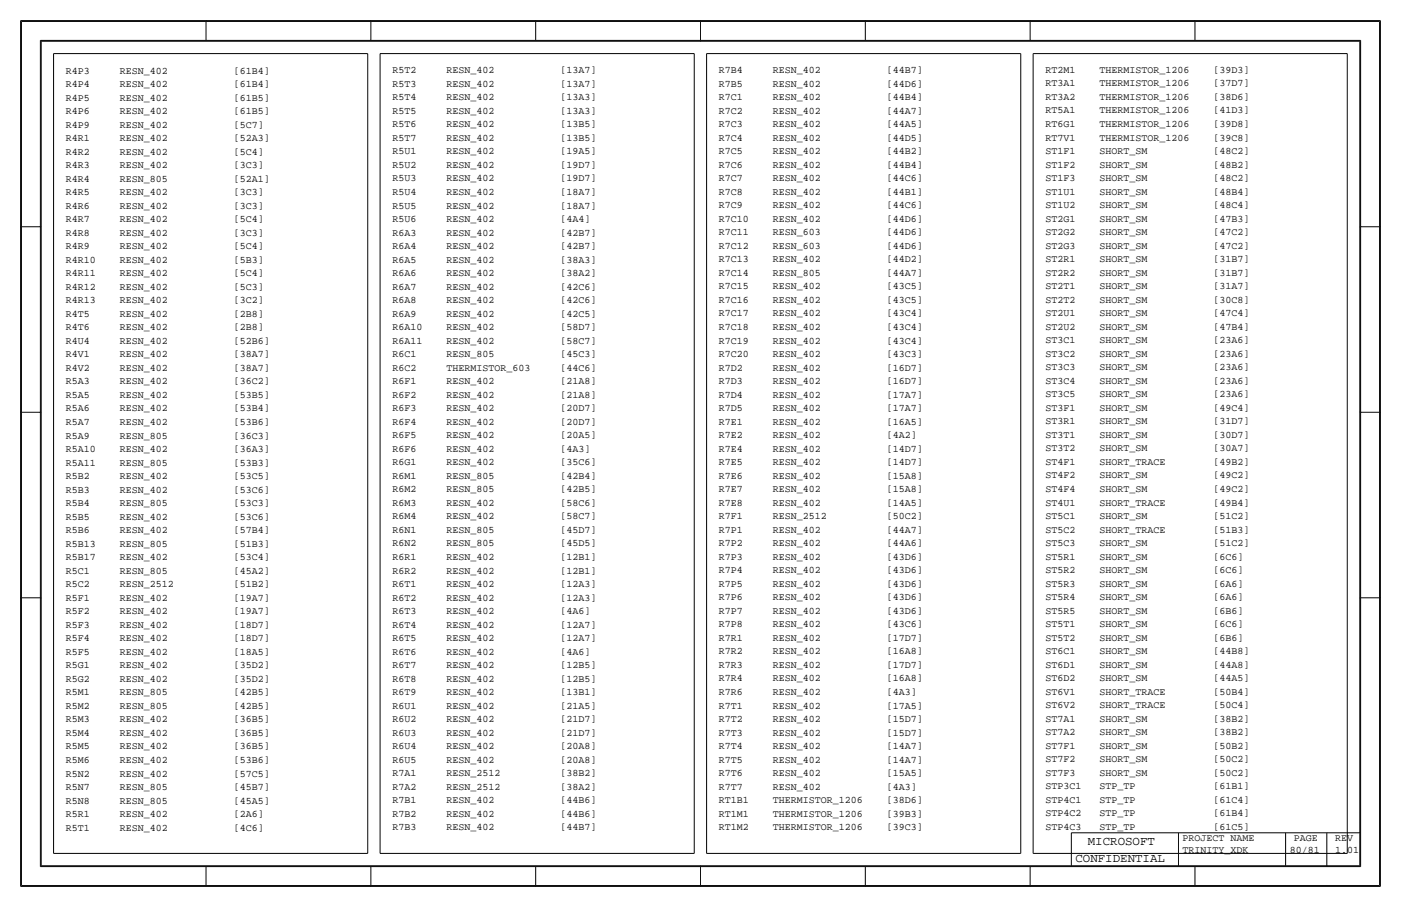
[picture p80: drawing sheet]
<svg xmlns="http://www.w3.org/2000/svg" width="432mm" height="279mm" viewBox="0 0 432 279" stroke-linecap="round" stroke-linejoin="round" font-family="sans-serif">
<defs><g id="words">
<g font-size="3.8">
<text x="335.3" y="260.3">MICROSOFT</text>
<text x="331.5" y="265.4">CONFIDENTIAL</text>
</g>
<g font-size="3.1">
<text x="20.3" y="22.6">R4P3</text>
<text x="37" y="22.6">RESN_402</text>
<text x="72.1" y="22.6">[61B4]</text>
<text x="121" y="22.6">R5T2</text>
<text x="137.6" y="22.6">RESN_402</text>
<text x="172.7" y="22.6">[13A7]</text>
<text x="221.6" y="22.5">R7B4</text>
<text x="238.2" y="22.5">RESN_402</text>
<text x="273.4" y="22.5">[44B7]</text>
<text x="322.2" y="22.5">RT2M1</text>
<text x="338.9" y="22.5">THERMISTOR_1206</text>
<text x="374" y="22.5">[39D3]</text>
<text x="20.3" y="26.8">R4P4</text>
<text x="37" y="26.8">RESN_402</text>
<text x="72.1" y="26.8">[61B4]</text>
<text x="121" y="26.8">R5T3</text>
<text x="137.6" y="26.8">RESN_402</text>
<text x="172.7" y="26.8">[13A7]</text>
<text x="221.6" y="26.7">R7B5</text>
<text x="238.2" y="26.7">RESN_402</text>
<text x="273.4" y="26.7">[44D6]</text>
<text x="322.2" y="26.6">RT3A1</text>
<text x="338.9" y="26.6">THERMISTOR_1206</text>
<text x="374" y="26.6">[37D7]</text>
<text x="20.3" y="35.1">R4P6</text>
<text x="20.3" y="31">R4P5</text>
<text x="37" y="35.1">RESN_402</text>
<text x="37" y="31">RESN_402</text>
<text x="72.1" y="35.1">[61B5]</text>
<text x="72.1" y="31">[61B5]</text>
<text x="121" y="35.1">R5T5</text>
<text x="121" y="30.9">R5T4</text>
<text x="137.6" y="35.1">RESN_402</text>
<text x="137.6" y="30.9">RESN_402</text>
<text x="172.7" y="35.1">[13A3]</text>
<text x="172.7" y="30.9">[13A3]</text>
<text x="221.6" y="35">R7C2</text>
<text x="221.6" y="30.9">R7C1</text>
<text x="238.2" y="35">RESN_402</text>
<text x="238.2" y="30.9">RESN_402</text>
<text x="273.4" y="35">[44A7]</text>
<text x="273.4" y="30.9">[44B4]</text>
<text x="322.2" y="35">RT5A1</text>
<text x="322.2" y="30.8">RT3A2</text>
<text x="338.9" y="35">THERMISTOR_1206</text>
<text x="338.9" y="30.8">THERMISTOR_1206</text>
<text x="374" y="35">[41D3]</text>
<text x="374" y="30.8">[38D6]</text>
<text x="20.3" y="39.3">R4P9</text>
<text x="37" y="39.3">RESN_402</text>
<text x="72.1" y="39.3">[5C7]</text>
<text x="121" y="39.2">R5T6</text>
<text x="137.6" y="39.2">RESN_402</text>
<text x="172.7" y="39.2">[13B5]</text>
<text x="221.6" y="39.2">R7C3</text>
<text x="238.2" y="39.2">RESN_402</text>
<text x="273.4" y="39.2">[44A5]</text>
<text x="322.2" y="39.1">RT6G1</text>
<text x="338.9" y="39.1">THERMISTOR_1206</text>
<text x="374" y="39.1">[39D8]</text>
<text x="20.3" y="47.6">R4R2</text>
<text x="20.3" y="43.5">R4R1</text>
<text x="37" y="47.6">RESN_402</text>
<text x="37" y="43.5">RESN_402</text>
<text x="72.1" y="47.6">[5C4]</text>
<text x="72.1" y="43.5">[52A3]</text>
<text x="121" y="47.6">R5U1</text>
<text x="121" y="43.4">R5T7</text>
<text x="137.6" y="47.6">RESN_402</text>
<text x="137.6" y="43.4">RESN_402</text>
<text x="172.7" y="47.6">[19A5]</text>
<text x="172.7" y="43.4">[13B5]</text>
<text x="221.6" y="47.5">R7C5</text>
<text x="221.6" y="43.3">R7C4</text>
<text x="238.2" y="47.5">RESN_402</text>
<text x="238.2" y="43.3">RESN_402</text>
<text x="273.4" y="47.5">[44B2]</text>
<text x="273.4" y="43.3">[44D5]</text>
<text x="322.2" y="47.5">ST1F1</text>
<text x="322.2" y="43.3">RT7V1</text>
<text x="338.9" y="47.5">SHORT_SM</text>
<text x="338.9" y="43.3">THERMISTOR_1206</text>
<text x="374" y="47.5">[48C2]</text>
<text x="374" y="43.3">[39C8]</text>
<text x="20.3" y="51.8">R4R3</text>
<text x="37" y="51.8">RESN_402</text>
<text x="72.1" y="51.8">[3C3]</text>
<text x="121" y="51.7">R5U2</text>
<text x="137.6" y="51.7">RESN_402</text>
<text x="172.7" y="51.7">[19D7]</text>
<text x="221.6" y="51.7">R7C6</text>
<text x="238.2" y="51.7">RESN_402</text>
<text x="273.4" y="51.7">[44B4]</text>
<text x="322.2" y="51.6">ST1F2</text>
<text x="338.9" y="51.6">SHORT_SM</text>
<text x="374" y="51.6">[48B2]</text>
<text x="20.3" y="56">R4R4</text>
<text x="37" y="56">RESN_805</text>
<text x="72.1" y="56">[52A1]</text>
<text x="121" y="55.9">R5U3</text>
<text x="137.6" y="55.9">RESN_402</text>
<text x="172.7" y="55.9">[19D7]</text>
<text x="221.6" y="55.8">R7C7</text>
<text x="238.2" y="55.8">RESN_402</text>
<text x="273.4" y="55.8">[44C6]</text>
<text x="322.2" y="59.9">ST1U1</text>
<text x="322.2" y="55.8">ST1F3</text>
<text x="338.9" y="59.9">SHORT_SM</text>
<text x="338.9" y="55.8">SHORT_SM</text>
<text x="374" y="59.9">[48B4]</text>
<text x="374" y="55.8">[48C2]</text>
<text x="20.3" y="64.3">R4R6</text>
<text x="20.3" y="60.1">R4R5</text>
<text x="37" y="64.3">RESN_402</text>
<text x="37" y="60.1">RESN_402</text>
<text x="72.1" y="64.3">[3C3]</text>
<text x="72.1" y="60.1">[3C3]</text>
<text x="121" y="64.2">R5U5</text>
<text x="121" y="60.1">R5U4</text>
<text x="137.6" y="64.2">RESN_402</text>
<text x="137.6" y="60.1">RESN_402</text>
<text x="172.7" y="64.2">[18A7]</text>
<text x="172.7" y="60.1">[18A7]</text>
<text x="221.6" y="64.2">R7C9</text>
<text x="221.6" y="60">R7C8</text>
<text x="238.2" y="64.2">RESN_402</text>
<text x="238.2" y="60">RESN_402</text>
<text x="273.4" y="64.2">[44C6]</text>
<text x="273.4" y="60">[44B1]</text>
<text x="322.2" y="64.1">ST1U2</text>
<text x="338.9" y="64.1">SHORT_SM</text>
<text x="374" y="64.1">[48C4]</text>
<text x="20.3" y="68.5">R4R7</text>
<text x="37" y="68.5">RESN_402</text>
<text x="72.1" y="68.5">[5C4]</text>
<text x="121" y="68.4">R5U6</text>
<text x="137.6" y="68.4">RESN_402</text>
<text x="172.7" y="68.4">[4A4]</text>
<text x="221.6" y="68.3">R7C10</text>
<text x="238.2" y="68.3">RESN_402</text>
<text x="273.4" y="68.3">[44D6]</text>
<text x="322.2" y="68.3">ST2G1</text>
<text x="338.9" y="68.3">SHORT_SM</text>
<text x="374" y="68.3">[47B3]</text>
<text x="20.3" y="76.8">R4R9</text>
<text x="20.3" y="72.6">R4R8</text>
<text x="37" y="76.8">RESN_402</text>
<text x="37" y="72.6">RESN_402</text>
<text x="72.1" y="76.8">[5C4]</text>
<text x="72.1" y="72.6">[3C3]</text>
<text x="121" y="76.7">R6A4</text>
<text x="121" y="72.6">R6A3</text>
<text x="137.6" y="76.7">RESN_402</text>
<text x="137.6" y="72.6">RESN_402</text>
<text x="172.7" y="76.7">[42B7]</text>
<text x="172.7" y="72.6">[42B7]</text>
<text x="221.6" y="76.7">R7C12</text>
<text x="221.6" y="72.5">R7C11</text>
<text x="238.2" y="76.7">RESN_603</text>
<text x="238.2" y="72.5">RESN_603</text>
<text x="273.4" y="76.7">[44D6]</text>
<text x="273.4" y="72.5">[44D6]</text>
<text x="322.2" y="76.6">ST2G3</text>
<text x="322.2" y="72.4">ST2G2</text>
<text x="338.9" y="76.6">SHORT_SM</text>
<text x="338.9" y="72.4">SHORT_SM</text>
<text x="374" y="76.6">[47C2]</text>
<text x="374" y="72.4">[47C2]</text>
<text x="20.3" y="81">R4R10</text>
<text x="37" y="81">RESN_402</text>
<text x="72.1" y="81">[5B3]</text>
<text x="121" y="80.9">R6A5</text>
<text x="137.6" y="80.9">RESN_402</text>
<text x="172.7" y="80.9">[38A3]</text>
<text x="221.6" y="80.8">R7C13</text>
<text x="238.2" y="80.8">RESN_402</text>
<text x="273.4" y="80.8">[44D2]</text>
<text x="322.2" y="80.8">ST2R1</text>
<text x="338.9" y="80.8">SHORT_SM</text>
<text x="374" y="80.8">[31B7]</text>
<text x="20.3" y="89.3">R4R12</text>
<text x="20.3" y="85.1">R4R11</text>
<text x="37" y="89.3">RESN_402</text>
<text x="37" y="85.1">RESN_402</text>
<text x="72.1" y="89.3">[5C3]</text>
<text x="72.1" y="85.1">[5C4]</text>
<text x="121" y="89.2">R6A7</text>
<text x="121" y="85.1">R6A6</text>
<text x="137.6" y="89.2">RESN_402</text>
<text x="137.6" y="85.1">RESN_402</text>
<text x="172.7" y="89.2">[42C6]</text>
<text x="172.7" y="85.1">[38A2]</text>
<text x="221.6" y="89.2">R7C15</text>
<text x="221.6" y="85">R7C14</text>
<text x="238.2" y="89.2">RESN_402</text>
<text x="238.2" y="85">RESN_805</text>
<text x="273.4" y="89.2">[43C5]</text>
<text x="273.4" y="85">[44A7]</text>
<text x="322.2" y="89.1">ST2T1</text>
<text x="322.2" y="84.9">ST2R2</text>
<text x="338.9" y="89.1">SHORT_SM</text>
<text x="338.9" y="84.9">SHORT_SM</text>
<text x="374" y="89.1">[31A7]</text>
<text x="374" y="84.9">[31B7]</text>
<text x="20.3" y="93.4">R4R13</text>
<text x="37" y="93.4">RESN_402</text>
<text x="72.1" y="93.4">[3C2]</text>
<text x="121" y="93.4">R6A8</text>
<text x="137.6" y="93.4">RESN_402</text>
<text x="172.7" y="93.4">[42C6]</text>
<text x="221.6" y="93.3">R7C16</text>
<text x="238.2" y="93.3">RESN_402</text>
<text x="273.4" y="93.3">[43C5]</text>
<text x="322.2" y="93.3">ST2T2</text>
<text x="338.9" y="93.3">SHORT_SM</text>
<text x="374" y="93.3">[30C8]</text>
<text x="20.3" y="101.8">R4T6</text>
<text x="20.3" y="97.6">R4T5</text>
<text x="37" y="101.8">RESN_402</text>
<text x="37" y="97.6">RESN_402</text>
<text x="72.1" y="101.8">[2B8]</text>
<text x="72.1" y="97.6">[2B8]</text>
<text x="121" y="101.7">R6A10</text>
<text x="121" y="97.5">R6A9</text>
<text x="137.6" y="101.7">RESN_402</text>
<text x="137.6" y="97.5">RESN_402</text>
<text x="172.7" y="101.7">[58D7]</text>
<text x="172.7" y="97.5">[42C5]</text>
<text x="221.6" y="101.7">R7C18</text>
<text x="221.6" y="97.5">R7C17</text>
<text x="238.2" y="101.7">RESN_402</text>
<text x="238.2" y="97.5">RESN_402</text>
<text x="273.4" y="101.7">[43C4]</text>
<text x="273.4" y="97.5">[43C4]</text>
<text x="322.2" y="101.6">ST2U2</text>
<text x="322.2" y="97.4">ST2U1</text>
<text x="338.9" y="101.6">SHORT_SM</text>
<text x="338.9" y="97.4">SHORT_SM</text>
<text x="374" y="101.6">[47B4]</text>
<text x="374" y="97.4">[47C4]</text>
<text x="20.3" y="105.9">R4U4</text>
<text x="37" y="105.9">RESN_402</text>
<text x="72.1" y="105.9">[52B6]</text>
<text x="121" y="105.9">R6A11</text>
<text x="137.6" y="105.9">RESN_402</text>
<text x="172.7" y="105.9">[58C7]</text>
<text x="221.6" y="105.8">R7C19</text>
<text x="238.2" y="105.8">RESN_402</text>
<text x="273.4" y="105.8">[43C4]</text>
<text x="322.2" y="105.8">ST3C1</text>
<text x="338.9" y="105.8">SHORT_SM</text>
<text x="374" y="105.8">[23A6]</text>
<text x="20.3" y="110.1">R4V1</text>
<text x="37" y="110.1">RESN_402</text>
<text x="72.1" y="110.1">[38A7]</text>
<text x="121" y="110">R6C1</text>
<text x="137.6" y="110">RESN_805</text>
<text x="172.7" y="110">[45C3]</text>
<text x="221.6" y="110">R7C20</text>
<text x="238.2" y="110">RESN_402</text>
<text x="273.4" y="110">[43C3]</text>
<text x="322.2" y="109.9">ST3C2</text>
<text x="338.9" y="109.9">SHORT_SM</text>
<text x="374" y="109.9">[23A6]</text>
<text x="20.3" y="118.4">R5A3</text>
<text x="20.3" y="114.3">R4V2</text>
<text x="37" y="118.4">RESN_402</text>
<text x="37" y="114.3">RESN_402</text>
<text x="72.1" y="118.4">[36C2]</text>
<text x="72.1" y="114.3">[38A7]</text>
<text x="121" y="118.4">R6F1</text>
<text x="121" y="114.2">R6C2</text>
<text x="137.6" y="118.4">RESN_402</text>
<text x="137.6" y="114.2">THERMISTOR_603</text>
<text x="172.7" y="118.4">[21A8]</text>
<text x="172.7" y="114.2">[44C6]</text>
<text x="221.6" y="118.3">R7D3</text>
<text x="221.6" y="114.1">R7D2</text>
<text x="238.2" y="118.3">RESN_402</text>
<text x="238.2" y="114.1">RESN_402</text>
<text x="273.4" y="118.3">[16D7]</text>
<text x="273.4" y="114.1">[16D7]</text>
<text x="322.2" y="118.2">ST3C4</text>
<text x="322.2" y="114.1">ST3C3</text>
<text x="338.9" y="118.2">SHORT_SM</text>
<text x="338.9" y="114.1">SHORT_SM</text>
<text x="374" y="118.2">[23A6]</text>
<text x="374" y="114.1">[23A6]</text>
<text x="20.3" y="122.6">R5A5</text>
<text x="37" y="122.6">RESN_402</text>
<text x="72.1" y="122.6">[53B5]</text>
<text x="121" y="122.5">R6F2</text>
<text x="137.6" y="122.5">RESN_402</text>
<text x="172.7" y="122.5">[21A8]</text>
<text x="221.6" y="122.5">R7D4</text>
<text x="238.2" y="122.5">RESN_402</text>
<text x="273.4" y="122.5">[17A7]</text>
<text x="322.2" y="122.4">ST3C5</text>
<text x="338.9" y="122.4">SHORT_SM</text>
<text x="374" y="122.4">[23A6]</text>
<text x="20.3" y="130.9">R5A7</text>
<text x="20.3" y="126.8">R5A6</text>
<text x="37" y="130.9">RESN_402</text>
<text x="37" y="126.8">RESN_402</text>
<text x="72.1" y="130.9">[53B6]</text>
<text x="72.1" y="126.8">[53B4]</text>
<text x="121" y="130.9">R6F4</text>
<text x="121" y="126.7">R6F3</text>
<text x="137.6" y="130.9">RESN_402</text>
<text x="137.6" y="126.7">RESN_402</text>
<text x="172.7" y="130.9">[20D7]</text>
<text x="172.7" y="126.7">[20D7]</text>
<text x="221.6" y="130.8">R7E1</text>
<text x="221.6" y="126.6">R7D5</text>
<text x="238.2" y="130.8">RESN_402</text>
<text x="238.2" y="126.6">RESN_402</text>
<text x="273.4" y="130.8">[16A5]</text>
<text x="273.4" y="126.6">[17A7]</text>
<text x="322.2" y="130.7">ST3R1</text>
<text x="322.2" y="126.6">ST3F1</text>
<text x="338.9" y="130.7">SHORT_SM</text>
<text x="338.9" y="126.6">SHORT_SM</text>
<text x="374" y="130.7">[31D7]</text>
<text x="374" y="126.6">[49C4]</text>
<text x="20.3" y="135.1">R5A9</text>
<text x="37" y="135.1">RESN_805</text>
<text x="72.1" y="135.1">[36C3]</text>
<text x="121" y="135">R6F5</text>
<text x="137.6" y="135">RESN_402</text>
<text x="172.7" y="135">[20A5]</text>
<text x="221.6" y="135">R7E2</text>
<text x="238.2" y="135">RESN_402</text>
<text x="273.4" y="135">[4A2]</text>
<text x="322.2" y="134.9">ST3T1</text>
<text x="338.9" y="134.9">SHORT_SM</text>
<text x="374" y="134.9">[30D7]</text>
<text x="20.3" y="143.4">R5A11</text>
<text x="20.3" y="139.3">R5A10</text>
<text x="37" y="143.4">RESN_805</text>
<text x="37" y="139.3">RESN_402</text>
<text x="72.1" y="143.4">[53B3]</text>
<text x="72.1" y="139.3">[36A3]</text>
<text x="121" y="143.4">R6G1</text>
<text x="121" y="139.2">R6F6</text>
<text x="137.6" y="143.4">RESN_402</text>
<text x="137.6" y="139.2">RESN_402</text>
<text x="172.7" y="143.4">[35C6]</text>
<text x="172.7" y="139.2">[4A3]</text>
<text x="221.6" y="143.3">R7E5</text>
<text x="221.6" y="139.1">R7E4</text>
<text x="238.2" y="143.3">RESN_402</text>
<text x="238.2" y="139.1">RESN_402</text>
<text x="273.4" y="143.3">[14D7]</text>
<text x="273.4" y="139.1">[14D7]</text>
<text x="322.2" y="143.2">ST4F1</text>
<text x="322.2" y="139.1">ST3T2</text>
<text x="338.9" y="143.2">SHORT_TRACE</text>
<text x="338.9" y="139.1">SHORT_SM</text>
<text x="374" y="143.2">[49B2]</text>
<text x="374" y="139.1">[30A7]</text>
<text x="20.3" y="147.6">R5B2</text>
<text x="37" y="147.6">RESN_402</text>
<text x="72.1" y="147.6">[53C5]</text>
<text x="121" y="147.5">R6M1</text>
<text x="137.6" y="147.5">RESN_805</text>
<text x="172.7" y="147.5">[42B4]</text>
<text x="221.6" y="147.5">R7E6</text>
<text x="238.2" y="147.5">RESN_402</text>
<text x="273.4" y="147.5">[15A8]</text>
<text x="322.2" y="147.4">ST4F2</text>
<text x="338.9" y="147.4">SHORT_SM</text>
<text x="374" y="147.4">[49C2]</text>
<text x="20.3" y="155.9">R5B4</text>
<text x="20.3" y="151.7">R5B3</text>
<text x="37" y="155.9">RESN_805</text>
<text x="37" y="151.7">RESN_402</text>
<text x="72.1" y="155.9">[53C3]</text>
<text x="72.1" y="151.7">[53C6]</text>
<text x="121" y="155.9">R6M3</text>
<text x="121" y="151.7">R6M2</text>
<text x="137.6" y="155.9">RESN_402</text>
<text x="137.6" y="151.7">RESN_805</text>
<text x="172.7" y="155.9">[58C6]</text>
<text x="172.7" y="151.7">[42B5]</text>
<text x="221.6" y="155.8">R7E8</text>
<text x="221.6" y="151.6">R7E7</text>
<text x="238.2" y="155.8">RESN_402</text>
<text x="238.2" y="151.6">RESN_402</text>
<text x="273.4" y="155.8">[14A5]</text>
<text x="273.4" y="151.6">[15A8]</text>
<text x="322.2" y="155.7">ST4U1</text>
<text x="322.2" y="151.6">ST4F4</text>
<text x="338.9" y="155.7">SHORT_TRACE</text>
<text x="338.9" y="151.6">SHORT_SM</text>
<text x="374" y="155.7">[49B4]</text>
<text x="374" y="151.6">[49C2]</text>
<text x="20.3" y="160.1">R5B5</text>
<text x="37" y="160.1">RESN_402</text>
<text x="72.1" y="160.1">[53C6]</text>
<text x="121" y="160">R6M4</text>
<text x="137.6" y="160">RESN_402</text>
<text x="172.7" y="160">[58C7]</text>
<text x="221.6" y="160">R7F1</text>
<text x="238.2" y="160">RESN_2512</text>
<text x="273.4" y="160">[50C2]</text>
<text x="322.2" y="159.9">ST5C1</text>
<text x="338.9" y="159.9">SHORT_SM</text>
<text x="374" y="159.9">[51C2]</text>
<text x="20.3" y="164.2">R5B6</text>
<text x="37" y="164.2">RESN_402</text>
<text x="72.1" y="164.2">[57B4]</text>
<text x="121" y="164.2">R6N1</text>
<text x="137.6" y="164.2">RESN_805</text>
<text x="172.7" y="164.2">[45D7]</text>
<text x="221.6" y="164.1">R7P1</text>
<text x="238.2" y="164.1">RESN_402</text>
<text x="273.4" y="164.1">[44A7]</text>
<text x="322.2" y="164.1">ST5C2</text>
<text x="338.9" y="164.1">SHORT_TRACE</text>
<text x="374" y="164.1">[51B3]</text>
<text x="20.3" y="172.6">R5B17</text>
<text x="20.3" y="168.4">R5B13</text>
<text x="37" y="172.6">RESN_402</text>
<text x="37" y="168.4">RESN_805</text>
<text x="72.1" y="172.6">[53C4]</text>
<text x="72.1" y="168.4">[51B3]</text>
<text x="121" y="172.5">R6R1</text>
<text x="121" y="168.3">R6N2</text>
<text x="137.6" y="172.5">RESN_402</text>
<text x="137.6" y="168.3">RESN_805</text>
<text x="172.7" y="172.5">[12B1]</text>
<text x="172.7" y="168.3">[45D5]</text>
<text x="221.6" y="172.4">R7P3</text>
<text x="221.6" y="168.3">R7P2</text>
<text x="238.2" y="172.4">RESN_402</text>
<text x="238.2" y="168.3">RESN_402</text>
<text x="273.4" y="172.4">[43D6]</text>
<text x="273.4" y="168.3">[44A6]</text>
<text x="322.2" y="172.4">ST5R1</text>
<text x="322.2" y="168.2">ST5C3</text>
<text x="338.9" y="172.4">SHORT_SM</text>
<text x="338.9" y="168.2">SHORT_SM</text>
<text x="374" y="172.4">[6C6]</text>
<text x="374" y="168.2">[51C2]</text>
<text x="20.3" y="176.7">R5C1</text>
<text x="37" y="176.7">RESN_805</text>
<text x="72.1" y="176.7">[45A2]</text>
<text x="121" y="176.7">R6R2</text>
<text x="137.6" y="176.7">RESN_402</text>
<text x="172.7" y="176.7">[12B1]</text>
<text x="221.6" y="176.6">R7P4</text>
<text x="238.2" y="176.6">RESN_402</text>
<text x="273.4" y="176.6">[43D6]</text>
<text x="322.2" y="176.6">ST5R2</text>
<text x="338.9" y="176.6">SHORT_SM</text>
<text x="374" y="176.6">[6C6]</text>
<text x="20.3" y="185.1">R5F1</text>
<text x="20.3" y="180.9">R5C2</text>
<text x="37" y="185.1">RESN_402</text>
<text x="37" y="180.9">RESN_2512</text>
<text x="72.1" y="185.1">[19A7]</text>
<text x="72.1" y="180.9">[51B2]</text>
<text x="121" y="185">R6T2</text>
<text x="121" y="180.8">R6T1</text>
<text x="137.6" y="185">RESN_402</text>
<text x="137.6" y="180.8">RESN_402</text>
<text x="172.7" y="185">[12A3]</text>
<text x="172.7" y="180.8">[12A3]</text>
<text x="221.6" y="184.9">R7P6</text>
<text x="221.6" y="180.8">R7P5</text>
<text x="238.2" y="184.9">RESN_402</text>
<text x="238.2" y="180.8">RESN_402</text>
<text x="273.4" y="184.9">[43D6]</text>
<text x="273.4" y="180.8">[43D6]</text>
<text x="322.2" y="184.9">ST5R4</text>
<text x="322.2" y="180.7">ST5R3</text>
<text x="338.9" y="184.9">SHORT_SM</text>
<text x="338.9" y="180.7">SHORT_SM</text>
<text x="374" y="184.9">[6A6]</text>
<text x="374" y="180.7">[6A6]</text>
<text x="20.3" y="189.2">R5F2</text>
<text x="37" y="189.2">RESN_402</text>
<text x="72.1" y="189.2">[19A7]</text>
<text x="121" y="189.2">R6T3</text>
<text x="137.6" y="189.2">RESN_402</text>
<text x="172.7" y="189.2">[4A6]</text>
<text x="221.6" y="189.1">R7P7</text>
<text x="238.2" y="189.1">RESN_402</text>
<text x="273.4" y="189.1">[43D6]</text>
<text x="322.2" y="189">ST5R5</text>
<text x="338.9" y="189">SHORT_SM</text>
<text x="374" y="189">[6B6]</text>
<text x="20.3" y="197.6">R5F4</text>
<text x="20.3" y="193.4">R5F3</text>
<text x="37" y="197.6">RESN_402</text>
<text x="37" y="193.4">RESN_402</text>
<text x="72.1" y="197.6">[18D7]</text>
<text x="72.1" y="193.4">[18D7]</text>
<text x="121" y="197.5">R6T5</text>
<text x="121" y="193.3">R6T4</text>
<text x="137.6" y="197.5">RESN_402</text>
<text x="137.6" y="193.3">RESN_402</text>
<text x="172.7" y="197.5">[12A7]</text>
<text x="172.7" y="193.3">[12A7]</text>
<text x="221.6" y="197.4">R7R1</text>
<text x="221.6" y="193.3">R7P8</text>
<text x="238.2" y="197.4">RESN_402</text>
<text x="238.2" y="193.3">RESN_402</text>
<text x="273.4" y="197.4">[17D7]</text>
<text x="273.4" y="193.3">[43C6]</text>
<text x="322.2" y="197.4">ST5T2</text>
<text x="322.2" y="193.2">ST5T1</text>
<text x="338.9" y="197.4">SHORT_SM</text>
<text x="338.9" y="193.2">SHORT_SM</text>
<text x="374" y="197.4">[6B6]</text>
<text x="374" y="193.2">[6C6]</text>
<text x="20.3" y="201.7">R5F5</text>
<text x="37" y="201.7">RESN_402</text>
<text x="72.1" y="201.7">[18A5]</text>
<text x="121" y="201.7">R6T6</text>
<text x="137.6" y="201.7">RESN_402</text>
<text x="172.7" y="201.7">[4A6]</text>
<text x="221.6" y="201.6">R7R2</text>
<text x="238.2" y="201.6">RESN_402</text>
<text x="273.4" y="201.6">[16A8]</text>
<text x="322.2" y="201.5">ST6C1</text>
<text x="338.9" y="201.5">SHORT_SM</text>
<text x="374" y="201.5">[44B8]</text>
<text x="20.3" y="205.9">R5G1</text>
<text x="37" y="205.9">RESN_402</text>
<text x="72.1" y="205.9">[35D2]</text>
<text x="121" y="210">R6T8</text>
<text x="121" y="205.8">R6T7</text>
<text x="137.6" y="210">RESN_402</text>
<text x="137.6" y="205.8">RESN_402</text>
<text x="172.7" y="210">[12B5]</text>
<text x="172.7" y="205.8">[12B5]</text>
<text x="221.6" y="209.9">R7R4</text>
<text x="221.6" y="205.8">R7R3</text>
<text x="238.2" y="209.9">RESN_402</text>
<text x="238.2" y="205.8">RESN_402</text>
<text x="273.4" y="209.9">[16A8]</text>
<text x="273.4" y="205.8">[17D7]</text>
<text x="322.2" y="209.9">ST6D2</text>
<text x="322.2" y="205.7">ST6D1</text>
<text x="338.9" y="209.9">SHORT_SM</text>
<text x="338.9" y="205.7">SHORT_SM</text>
<text x="374" y="209.9">[44A5]</text>
<text x="374" y="205.7">[44A8]</text>
<text x="20.3" y="214.2">R5M1</text>
<text x="20.3" y="210.1">R5G2</text>
<text x="37" y="214.2">RESN_805</text>
<text x="37" y="210.1">RESN_402</text>
<text x="72.1" y="214.2">[42B5]</text>
<text x="72.1" y="210.1">[35D2]</text>
<text x="121" y="214.2">R6T9</text>
<text x="137.6" y="214.2">RESN_402</text>
<text x="172.7" y="214.2">[13B1]</text>
<text x="221.6" y="214.1">R7R6</text>
<text x="238.2" y="214.1">RESN_402</text>
<text x="273.4" y="214.1">[4A3]</text>
<text x="322.2" y="214">ST6V1</text>
<text x="338.9" y="214">SHORT_TRACE</text>
<text x="374" y="214">[50B4]</text>
<text x="20.3" y="218.4">R5M2</text>
<text x="37" y="218.4">RESN_805</text>
<text x="72.1" y="218.4">[42B5]</text>
<text x="121" y="218.3">R6U1</text>
<text x="137.6" y="218.3">RESN_402</text>
<text x="172.7" y="218.3">[21A5]</text>
<text x="221.6" y="218.3">R7T1</text>
<text x="238.2" y="218.3">RESN_402</text>
<text x="273.4" y="218.3">[17A5]</text>
<text x="322.2" y="218.2">ST6V2</text>
<text x="338.9" y="218.2">SHORT_TRACE</text>
<text x="374" y="218.2">[50C4]</text>
<text x="20.3" y="226.7">R5M4</text>
<text x="20.3" y="222.5">R5M3</text>
<text x="37" y="226.7">RESN_402</text>
<text x="37" y="222.5">RESN_402</text>
<text x="72.1" y="226.7">[36B5]</text>
<text x="72.1" y="222.5">[36B5]</text>
<text x="121" y="226.6">R6U3</text>
<text x="121" y="222.5">R6U2</text>
<text x="137.6" y="226.6">RESN_402</text>
<text x="137.6" y="222.5">RESN_402</text>
<text x="172.7" y="226.6">[21D7]</text>
<text x="172.7" y="222.5">[21D7]</text>
<text x="221.6" y="226.6">R7T3</text>
<text x="221.6" y="222.4">R7T2</text>
<text x="238.2" y="226.6">RESN_402</text>
<text x="238.2" y="222.4">RESN_402</text>
<text x="273.4" y="226.6">[15D7]</text>
<text x="273.4" y="222.4">[15D7]</text>
<text x="322.2" y="226.5">ST7A2</text>
<text x="322.2" y="222.4">ST7A1</text>
<text x="338.9" y="226.5">SHORT_SM</text>
<text x="338.9" y="222.4">SHORT_SM</text>
<text x="374" y="226.5">[38B2]</text>
<text x="374" y="222.4">[38B2]</text>
<text x="20.3" y="230.9">R5M5</text>
<text x="37" y="230.9">RESN_402</text>
<text x="72.1" y="230.9">[36B5]</text>
<text x="121" y="230.8">R6U4</text>
<text x="137.6" y="230.8">RESN_402</text>
<text x="172.7" y="230.8">[20A8]</text>
<text x="221.6" y="230.8">R7T4</text>
<text x="238.2" y="230.8">RESN_402</text>
<text x="273.4" y="230.8">[14A7]</text>
<text x="322.2" y="230.7">ST7F1</text>
<text x="338.9" y="230.7">SHORT_SM</text>
<text x="374" y="230.7">[50B2]</text>
<text x="20.3" y="239.2">R5N2</text>
<text x="20.3" y="235">R5M6</text>
<text x="37" y="239.2">RESN_402</text>
<text x="37" y="235">RESN_402</text>
<text x="72.1" y="239.2">[57C5]</text>
<text x="72.1" y="235">[53B6]</text>
<text x="121" y="239.1">R7A1</text>
<text x="121" y="235">R6U5</text>
<text x="137.6" y="239.1">RESN_2512</text>
<text x="137.6" y="235">RESN_402</text>
<text x="172.7" y="239.1">[38B2]</text>
<text x="172.7" y="235">[20A8]</text>
<text x="221.6" y="239.1">R7T6</text>
<text x="221.6" y="234.9">R7T5</text>
<text x="238.2" y="239.1">RESN_402</text>
<text x="238.2" y="234.9">RESN_402</text>
<text x="273.4" y="239.1">[15A5]</text>
<text x="273.4" y="234.9">[14A7]</text>
<text x="322.2" y="239">ST7F3</text>
<text x="322.2" y="234.9">ST7F2</text>
<text x="338.9" y="239">SHORT_SM</text>
<text x="338.9" y="234.9">SHORT_SM</text>
<text x="374" y="239">[50C2]</text>
<text x="374" y="234.9">[50C2]</text>
<text x="20.3" y="243.4">R5N7</text>
<text x="37" y="243.4">RESN_805</text>
<text x="72.1" y="243.4">[45B7]</text>
<text x="121" y="243.3">R7A2</text>
<text x="137.6" y="243.3">RESN_2512</text>
<text x="172.7" y="243.3">[38A2]</text>
<text x="221.6" y="243.2">R7T7</text>
<text x="238.2" y="243.2">RESN_402</text>
<text x="273.4" y="243.2">[4A3]</text>
<text x="322.2" y="243.2">STP3C1</text>
<text x="338.9" y="243.2">STP_TP</text>
<text x="374" y="243.2">[61B1]</text>
<text x="20.3" y="251.7">R5R1</text>
<text x="20.3" y="247.5">R5N8</text>
<text x="37" y="251.7">RESN_402</text>
<text x="37" y="247.5">RESN_805</text>
<text x="72.1" y="251.7">[2A6]</text>
<text x="72.1" y="247.5">[45A5]</text>
<text x="121" y="251.6">R7B2</text>
<text x="121" y="247.5">R7B1</text>
<text x="137.6" y="251.6">RESN_402</text>
<text x="137.6" y="247.5">RESN_402</text>
<text x="172.7" y="251.6">[44B6]</text>
<text x="172.7" y="247.5">[44B6]</text>
<text x="221.6" y="251.6">RT1M1</text>
<text x="221.6" y="247.4">RT1B1</text>
<text x="238.2" y="251.6">THERMISTOR_1206</text>
<text x="238.2" y="247.4">THERMISTOR_1206</text>
<text x="273.4" y="251.6">[39B3]</text>
<text x="273.4" y="247.4">[38D6]</text>
<text x="322.2" y="251.5">STP4C2</text>
<text x="322.2" y="247.3">STP4C1</text>
<text x="338.9" y="251.5">STP_TP</text>
<text x="338.9" y="247.3">STP_TP</text>
<text x="374" y="251.5">[61B4]</text>
<text x="374" y="247.3">[61C4]</text>
<text x="20.3" y="255.9">R5T1</text>
<text x="37" y="255.9">RESN_402</text>
<text x="72.1" y="255.9">[4C6]</text>
<text x="121" y="255.8">R7B3</text>
<text x="137.6" y="255.8">RESN_402</text>
<text x="172.7" y="255.8">[44B7]</text>
<text x="221.6" y="255.7">RT1M2</text>
<text x="238.2" y="255.7">THERMISTOR_1206</text>
<text x="273.4" y="255.7">[39C3]</text>
<text x="322.2" y="255.7">STP4C3</text>
<text x="338.9" y="255.7">STP_TP</text>
<text x="374" y="255.7">[61C5]</text>
<text x="364.5" y="262.9">TRINITY_XDK</text>
<text x="364.5" y="259.1">PROJECT NAME</text>
<text x="397.5" y="262.9">80/81</text>
<text x="398.8" y="259.1">PAGE</text>
<text x="411.5" y="262.9">1.01</text>
<text x="411.5" y="259.1">REV</text>
</g>
</g></defs>
<!-- layer: Nets -->
<g fill="none" stroke="#000" stroke-width=".31">
<path d="M16.5 16.5v246.4zM16.5 16.5h96.8zM113.3 16.5v246.4zM117.1 16.5v246.4zM117.1 16.5h96.9zM214 16.5v246.4zM217.8 16.5v246.4zM217.8 16.5h96.8zM314.6 16.5v246.4zM318.4 16.5v246.4zM318.4 16.5h96.8zM415.2 16.5v246.4z"/>
<path d="M16.5 262.9h96.8zM117.1 262.9h96.9zM217.8 262.9h96.8zM318.4 262.9h96.8z"/>
</g>
<!-- layer: Page Border and Title Block -->
<g fill="none" stroke="#000" stroke-width=".31">
<path d="M6.3 6.3v266.7zM6.4 6.3h419zM6.6 6.6h418.6zM6.6 6.6v266.2zM12.4 12.4v254.6zM12.4 12.4h407zM12.7 12.7h406.4zM12.7 12.7v254zM63.5 6.3v6.4zM114.3 6.3v6.4zM165.1 6.3v6.4zM215.9 6.3v6.4z"/>
<path d="M266.7 6.3v6.4zM317.5 6.3v6.4zM368.3 6.3v6.4zM419.1 12.7v254zM419.4 12.4v254.6zM425.2 6.6v266.2zM425.4 6.3v266.7zM6.3 69.8h6.4zM419.1 69.8h6.3zM6.3 127h6.4zM419.1 127h6.3zM6.3 184.1h6.4z"/>
<path d="M419.1 184.1h6.3zM330.2 256.5v10.2zM330.2 256.5h88.9zM363.2 256.5v10.2zM396.2 256.5v10.2zM408.9 256.5v10.2zM6.4 273h419zM6.6 272.8h418.6zM12.4 267h407zM12.7 266.7h406.4zM63.5 266.7v6.3zM114.3 266.7v6.3z"/>
<path d="M165.1 266.7v6.3zM215.9 266.7v6.3zM266.7 266.7v6.3zM317.5 266.7v6.3zM368.3 266.7v6.3z"/>
</g>
<use href="#words"/>
</svg>
